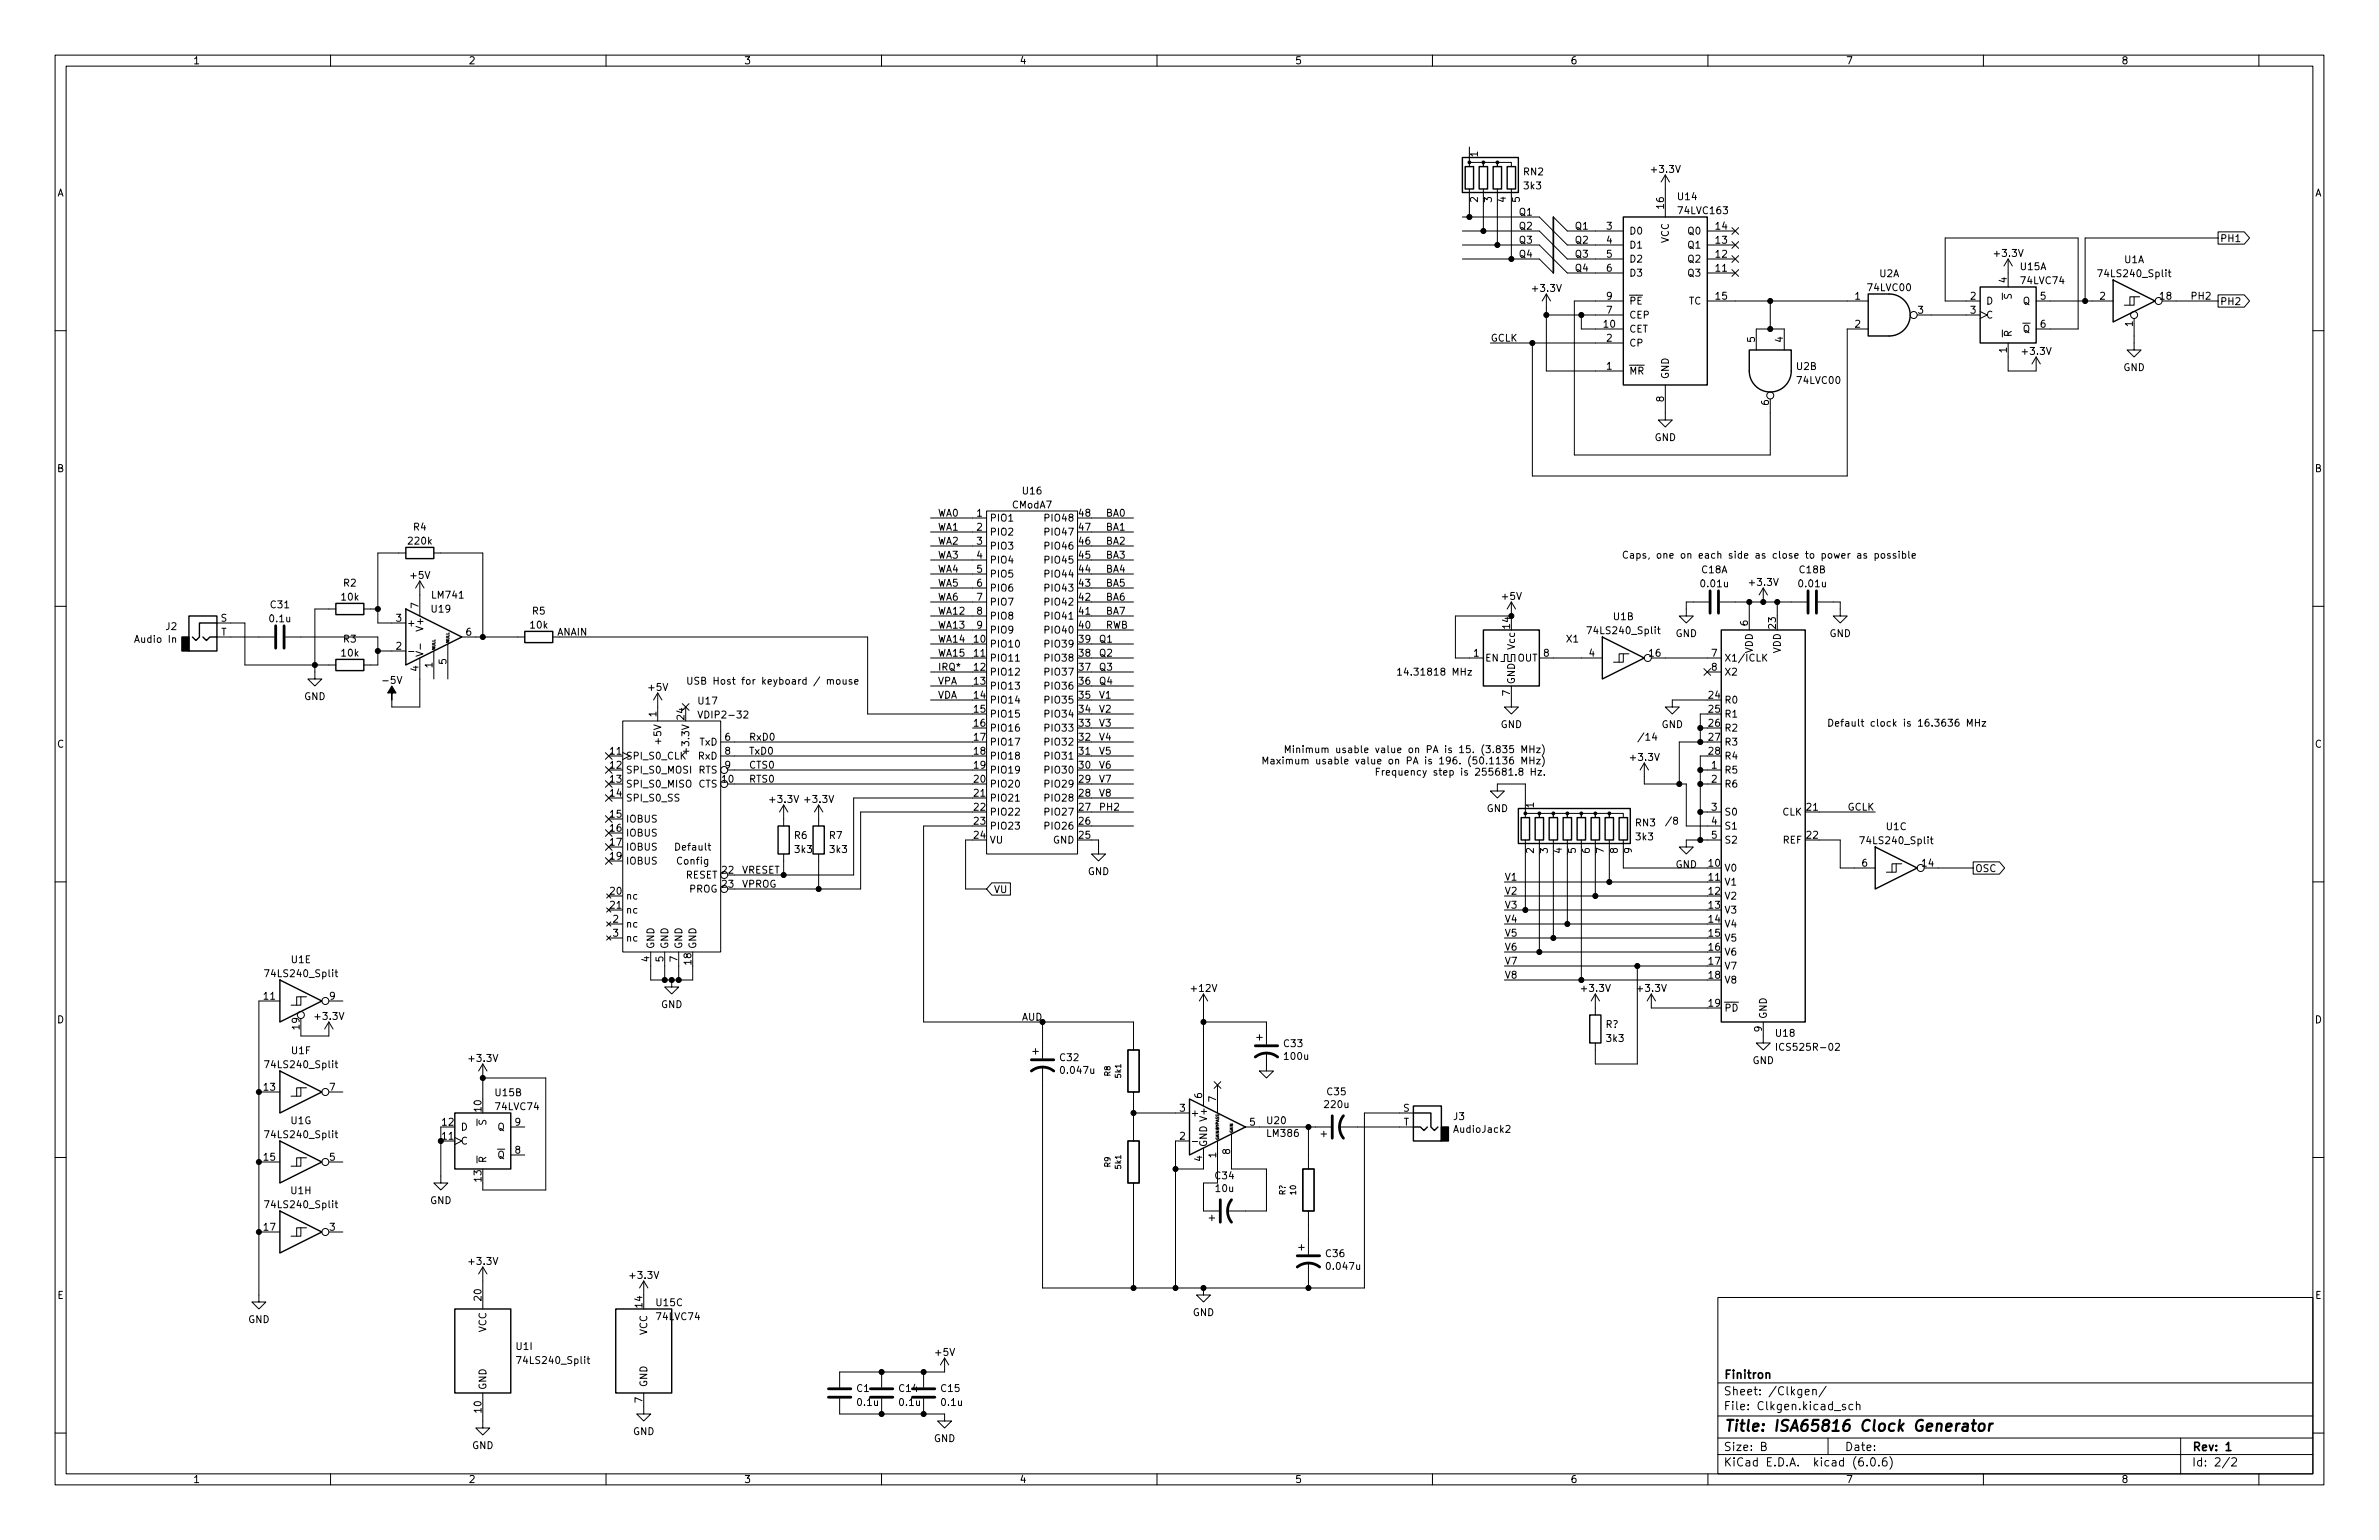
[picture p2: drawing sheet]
<svg xmlns="http://www.w3.org/2000/svg" width="432mm" height="279mm" viewBox="0 0 432 279" stroke-linecap="round" stroke-linejoin="round" font-family="sans-serif">
<defs><g id="words">
<text font-size="2.8" x="312.8" y="259.7">Title: ISA65816 Clock Generator</text>
<g font-size="2.1">
<text x="312.8" y="250.2">Finitron</text>
<text x="312.8" y="255.9">File: Clkgen.kicad_sch</text>
<text x="312.8" y="253.2">Sheet: /Clkgen/</text>
<text x="312.8" y="263.2">Size: B</text>
<text x="334.8" y="263.2">Date:</text>
<text x="397.8" y="263.2">Rev: 1</text>
<text x="312.8" y="266">KiCad E.D.A. kicad (6.0.6)</text>
<text x="397.8" y="266">Id: 2/2</text>
</g>
<g font-size="1.8">
<text x="35" y="11.7">1</text>
<text x="85" y="11.7">2</text>
<text x="135" y="11.7">3</text>
<text x="185" y="11.7">4</text>
<text x="235" y="11.7">5</text>
<text x="285" y="11.7">6</text>
<text x="335" y="11.7">7</text>
<text x="385" y="11.7">8</text>
<text x="268.2" y="28.4" transform="rotate(-90 268.2 28.4)">1</text>
<text x="10.3" y="35.6">A</text>
<text x="276.6" y="31.8">RN2</text>
<text x="276.7" y="34.3">3k3</text>
<text x="299.9" y="31.3">+3.3V</text>
<text x="420.1" y="35.6">A</text>
<text x="268.2" y="36.7" transform="rotate(-90 268.2 36.7)">2</text>
<text x="270.8" y="36.7" transform="rotate(-90 270.8 36.7)">3</text>
<text x="273.3" y="36.7" transform="rotate(-90 273.3 36.7)">4</text>
<text x="275.6" y="39.1">Q1</text>
<text x="275.6" y="41.6">Q2</text>
<text x="275.8" y="36.7" transform="rotate(-90 275.8 36.7)">5</text>
<text x="285.8" y="41.6">Q1</text>
<text x="291.6" y="41.7">3</text>
<text x="302" y="37.8" transform="rotate(-90 302 37.8)">16</text>
<text x="304.6" y="36.3">U14</text>
<text x="304.8" y="38.8">74LVC163</text>
<text x="311.4" y="41.7">14</text>
<text x="275.6" y="44.2">Q3</text>
<text x="275.6" y="46.7">Q4</text>
<text x="285.8" y="46.7">Q3</text>
<text x="285.8" y="44.2">Q2</text>
<text x="291.6" y="44.2">4</text>
<text x="291.6" y="46.7">5</text>
<text x="295.7" y="42.5">D0</text>
<text x="295.7" y="45.1">D1</text>
<text x="295.7" y="47.6">D2</text>
<text x="302.9" y="44.1" transform="rotate(-90 302.9 44.1)">VCC</text>
<text x="306.5" y="47.6">Q2</text>
<text x="306.5" y="45.1">Q1</text>
<text x="306.5" y="42.5">Q0</text>
<text x="311.4" y="46.7">12</text>
<text x="311.4" y="44.2">13</text>
<text x="362.2" y="46.6">+3.3V</text>
<text x="385.6" y="47.7">U1A</text>
<text x="402.9" y="43.9">PH1</text>
<text x="278.3" y="52.9">+3.3V</text>
<text x="285.8" y="49.3">Q4</text>
<text x="291.6" y="49.3">6</text>
<text x="295.7" y="50.2">D3</text>
<text x="306.5" y="50.2">Q3</text>
<text x="311.4" y="49.3">11</text>
<text x="339.2" y="52.8">74LVC00</text>
<text x="341.1" y="50.3">U2A</text>
<text x="364.2" y="51.3" transform="rotate(-90 364.2 51.3)">4</text>
<text x="366.7" y="49">U15A</text>
<text x="367" y="51.5">74LVC74</text>
<text x="381.4" y="50.3">74LS240_Split</text>
<text x="291.1" y="59.4">10</text>
<text x="291.6" y="56.9">7</text>
<text x="291.6" y="54.4">9</text>
<text x="295.7" y="57.8">CEP</text>
<text x="295.7" y="55.2">~{PE}</text>
<text x="306.5" y="55.2">TC</text>
<text x="311.4" y="54.4">15</text>
<text x="336.7" y="54.4">1</text>
<text x="336.7" y="59.4">2</text>
<text x="348.1" y="56.9">3</text>
<text x="357.6" y="54.4">2</text>
<text x="357.6" y="56.9">3</text>
<text x="360.4" y="55.2">D</text>
<text x="360.4" y="57.8">C</text>
<text x="367.2" y="55.2">Q</text>
<text x="370.3" y="54.4">5</text>
<text x="370.3" y="59.4">6</text>
<text x="381.1" y="54.4">2</text>
<text x="387.1" y="59.2" transform="rotate(-90 387.1 59.2)">1</text>
<text x="392.1" y="54.4">18</text>
<text x="397.5" y="54.3">PH2</text>
<text x="402.9" y="55.3">PH2</text>
<text x="270.5" y="62">GCLK</text>
<text x="291.6" y="62">2</text>
<text x="295.7" y="60.3">CET</text>
<text x="295.7" y="62.9">CP</text>
<text x="318.5" y="62.1" transform="rotate(-90 318.5 62.1)">5</text>
<text x="323.6" y="62.1" transform="rotate(-90 323.6 62.1)">4</text>
<text x="364.2" y="64" transform="rotate(-90 364.2 64)">1</text>
<text x="365.1" y="61.2" transform="rotate(-90 365.1 61.2)">~{R}</text>
<text x="365.8" y="60.3">~{Q}</text>
<text x="367.2" y="64.4">+3.3V</text>
<text x="291.6" y="67.1">1</text>
<text x="295.7" y="67.9">~{MR}</text>
<text x="302.9" y="68.8" transform="rotate(-90 302.9 68.8)">GND</text>
<text x="326.1" y="67.1">U2B</text>
<text x="326.3" y="69.6">74LVC00</text>
<text x="385.4" y="67.3">GND</text>
<text x="302" y="72.9" transform="rotate(-90 302 72.9)">8</text>
<text x="321.1" y="73.5" transform="rotate(-90 321.1 73.5)">6</text>
<text x="300.3" y="80">GND</text>
<text x="10.3" y="85.7">B</text>
<text x="185.7" y="89.7">U16</text>
<text x="420.1" y="85.7">B</text>
<text x="170.2" y="93.7">WA0</text>
<text x="177.3" y="93.7">1</text>
<text x="179.6" y="94.6">PIO1</text>
<text x="183.7" y="92.2">CModA7</text>
<text x="190.1" y="94.6">PIO48</text>
<text x="195.9" y="93.7">48</text>
<text x="200.7" y="93.7">BA0</text>
<text x="74.2" y="98.8">220k</text>
<text x="75.1" y="96.2">R4</text>
<text x="170.2" y="98.8">WA2</text>
<text x="170.2" y="96.3">WA1</text>
<text x="170.2" y="101.3">WA3</text>
<text x="177.3" y="96.3">2</text>
<text x="177.3" y="98.8">3</text>
<text x="177.3" y="101.3">4</text>
<text x="179.6" y="97.2">PIO2</text>
<text x="179.6" y="99.7">PIO3</text>
<text x="190.1" y="99.7">PIO46</text>
<text x="190.1" y="97.2">PIO47</text>
<text x="195.9" y="101.3">45</text>
<text x="195.9" y="98.8">46</text>
<text x="195.9" y="96.3">47</text>
<text x="200.7" y="98.8">BA2</text>
<text x="200.7" y="96.3">BA1</text>
<text x="200.7" y="101.3">BA3</text>
<text x="302.9" y="101.3">Caps, one on each side as close to power as possible</text>
<text x="62.4" y="106.4">R2</text>
<text x="74.6" y="105">+5V</text>
<text x="170.2" y="106.4">WA5</text>
<text x="170.2" y="103.9">WA4</text>
<text x="177.3" y="103.9">5</text>
<text x="177.3" y="106.4">6</text>
<text x="179.6" y="102.2">PIO4</text>
<text x="179.6" y="104.8">PIO5</text>
<text x="179.6" y="107.3">PIO6</text>
<text x="190.1" y="107.3">PIO43</text>
<text x="190.1" y="104.8">PIO44</text>
<text x="190.1" y="102.2">PIO45</text>
<text x="195.9" y="106.4">43</text>
<text x="195.9" y="103.9">44</text>
<text x="200.7" y="106.4">BA5</text>
<text x="200.7" y="103.9">BA4</text>
<text x="308.9" y="104">C18A</text>
<text x="308.9" y="106.5">0.01u</text>
<text x="317.7" y="106.3">+3.3V</text>
<text x="326.7" y="104">C18B</text>
<text x="326.7" y="106.5">0.01u</text>
<text x="40.1" y="112.8">S</text>
<text x="49" y="112.9">0.1u</text>
<text x="49.2" y="110.3">C31</text>
<text x="62" y="108.9">10k</text>
<text x="71.9" y="112.8">3</text>
<text x="73.8" y="113.7">+</text>
<text x="75.9" y="110.3" transform="rotate(-90 75.9 110.3)">7</text>
<text x="78.4" y="111.1">U19</text>
<text x="78.5" y="108.6">LM741</text>
<text x="96.7" y="111.5">R5</text>
<text x="170.2" y="111.5">WA12</text>
<text x="170.2" y="109">WA6</text>
<text x="177.3" y="109">7</text>
<text x="177.3" y="111.5">8</text>
<text x="179.6" y="109.9">PIO7</text>
<text x="179.6" y="112.4">PIO8</text>
<text x="190.1" y="112.4">PIO41</text>
<text x="190.1" y="109.9">PIO42</text>
<text x="195.9" y="111.5">41</text>
<text x="195.9" y="109">42</text>
<text x="200.7" y="111.5">BA7</text>
<text x="200.7" y="109">BA6</text>
<text x="272.7" y="108.8">+5V</text>
<text x="292.9" y="112.5">U1B</text>
<text x="317.2" y="113.5" transform="rotate(-90 317.2 113.5)">6</text>
<text x="24.7" y="116.6">Audio In</text>
<text x="30.1" y="114.3">J2</text>
<text x="40.1" y="115.3">T</text>
<text x="62" y="119.1">10k</text>
<text x="62.4" y="116.6">R3</text>
<text x="71.9" y="117.9">2</text>
<text x="76.8" y="114.1" transform="rotate(-90 76.8 114.1)">V+</text>
<text x="84.6" y="115.3">6</text>
<text x="96.3" y="114">10k</text>
<text x="101.1" y="115.3">ANAIN</text>
<text x="170.2" y="119.1">WA15</text>
<text x="170.2" y="116.6">WA14</text>
<text x="170.2" y="114">WA13</text>
<text x="176.8" y="116.6">10</text>
<text x="176.8" y="119.1">11</text>
<text x="177.3" y="114">9</text>
<text x="179.6" y="117.5">PIO10</text>
<text x="179.6" y="114.9">PIO9</text>
<text x="190.1" y="117.5">PIO39</text>
<text x="190.1" y="114.9">PIO40</text>
<text x="195.9" y="119.1">38</text>
<text x="195.9" y="116.6">39</text>
<text x="195.9" y="114">40</text>
<text x="199.4" y="116.6">Q1</text>
<text x="199.4" y="119.1">Q2</text>
<text x="200.7" y="114">RWB</text>
<text x="267.5" y="119.1">1</text>
<text x="274.1" y="114" transform="rotate(-90 274.1 114)">14</text>
<text x="275" y="117.7" transform="rotate(-90 275 117.7)">Vcc</text>
<text x="280.2" y="119.1">8</text>
<text x="284.3" y="116.6">X1</text>
<text x="288.4" y="119.1">4</text>
<text x="288.6" y="115">74LS240_Split</text>
<text x="299.4" y="119.1">16</text>
<text x="304.1" y="115.6">GND</text>
<text x="310.7" y="119.1">7</text>
<text x="318.1" y="118.5" transform="rotate(-90 318.1 118.5)">VDD</text>
<text x="322.3" y="114" transform="rotate(-90 322.3 114)">23</text>
<text x="323.2" y="118.5" transform="rotate(-90 323.2 118.5)">VDD</text>
<text x="332" y="115.6">GND</text>
<text x="69.7" y="124.1">-5V</text>
<text x="75.9" y="121.8" transform="rotate(-90 75.9 121.8)">4</text>
<text x="78.5" y="121.1" transform="rotate(-90 78.5 121.1)">1</text>
<text x="81" y="120.5" transform="rotate(-90 81 120.5)">5</text>
<text x="117.8" y="125.3">+5V</text>
<text x="124.5" y="124.2">USB Host for keyboard / mouse</text>
<text x="170.2" y="124.2">VPA</text>
<text x="170.2" y="121.7">IRQ*</text>
<text x="176.8" y="121.7">12</text>
<text x="176.8" y="124.2">13</text>
<text x="179.6" y="120">PIO11</text>
<text x="179.6" y="122.6">PIO12</text>
<text x="179.6" y="125.1">PIO13</text>
<text x="190.1" y="125.1">PIO36</text>
<text x="190.1" y="122.6">PIO37</text>
<text x="190.1" y="120">PIO38</text>
<text x="195.9" y="124.2">36</text>
<text x="195.9" y="121.7">37</text>
<text x="199.4" y="121.7">Q3</text>
<text x="199.4" y="124.2">Q4</text>
<text x="254.6" y="122.6">14.31818 MHz</text>
<text x="269.5" y="120">EN</text>
<text x="275" y="124.2" transform="rotate(-90 275 124.2)">GND</text>
<text x="275.4" y="120">OUT</text>
<text x="310.7" y="121.7">8</text>
<text x="312.9" y="120">X1/ICLK</text>
<text x="312.9" y="122.6">X2</text>
<text x="55.2" y="127">GND</text>
<text x="119.1" y="130" transform="rotate(-90 119.1 130)">1</text>
<text x="124.2" y="130.5" transform="rotate(-90 124.2 130.5)">24</text>
<text x="126.8" y="127.8">U17</text>
<text x="127.4" y="130.3">VDIP2-32</text>
<text x="170.2" y="126.7">VDA</text>
<text x="176.8" y="126.7">14</text>
<text x="176.8" y="129.3">15</text>
<text x="176.8" y="131.8">16</text>
<text x="179.6" y="127.6">PIO14</text>
<text x="179.6" y="130.2">PIO15</text>
<text x="190.1" y="130.2">PIO34</text>
<text x="190.1" y="127.6">PIO35</text>
<text x="195.9" y="131.8">33</text>
<text x="195.9" y="129.3">34</text>
<text x="195.9" y="126.7">35</text>
<text x="199.4" y="126.7">V1</text>
<text x="199.4" y="129.3">V2</text>
<text x="199.4" y="131.8">V3</text>
<text x="274.1" y="126.2" transform="rotate(-90 274.1 126.2)">7</text>
<text x="310.2" y="126.7">24</text>
<text x="310.2" y="129.3">25</text>
<text x="310.2" y="131.8">26</text>
<text x="312.9" y="127.6">R0</text>
<text x="312.9" y="130.2">R1</text>
<text x="336.7" y="131.8">Default clock is 16.3636 MHz</text>
<text x="10.3" y="135.6">C</text>
<text x="110.8" y="136.9">11</text>
<text x="113.5" y="137.8">SPI_S0_CLK</text>
<text x="120" y="134.5" transform="rotate(-90 120 134.5)">+5V</text>
<text x="125.1" y="136" transform="rotate(-90 125.1 136)">+3.3V</text>
<text x="126.8" y="137.8">RxD</text>
<text x="127" y="135.3">TxD</text>
<text x="131.6" y="134.4">6</text>
<text x="131.6" y="136.9">8</text>
<text x="135.9" y="136.9">TxD0</text>
<text x="135.9" y="134.4">RxD0</text>
<text x="176.8" y="134.4">17</text>
<text x="176.8" y="136.9">18</text>
<text x="179.6" y="132.7">PIO16</text>
<text x="179.6" y="135.3">PIO17</text>
<text x="179.6" y="137.8">PIO18</text>
<text x="190.1" y="137.8">PIO31</text>
<text x="190.1" y="135.3">PIO32</text>
<text x="190.1" y="132.7">PIO33</text>
<text x="195.9" y="136.9">31</text>
<text x="195.9" y="134.4">32</text>
<text x="199.4" y="136.9">V5</text>
<text x="199.4" y="134.4">V4</text>
<text x="241.1" y="136.6">Minimum usable value on PA is 15. (3.835 MHz)</text>
<text x="272.4" y="132.1">GND</text>
<text x="298.5" y="134.4">/14</text>
<text x="301.6" y="132.1">GND</text>
<text x="310.2" y="134.4">27</text>
<text x="310.2" y="136.9">28</text>
<text x="312.9" y="132.7">R2</text>
<text x="312.9" y="135.3">R3</text>
<text x="312.9" y="137.8">R4</text>
<text x="420.1" y="135.6">C</text>
<text x="110.8" y="139.4">12</text>
<text x="110.8" y="142">13</text>
<text x="113.5" y="140.3">SPI_S0_MOSI</text>
<text x="113.5" y="142.9">SPI_S0_MISO</text>
<text x="126.8" y="142.9">CTS</text>
<text x="126.8" y="140.3">RTS</text>
<text x="131.1" y="142">10</text>
<text x="131.6" y="139.4">9</text>
<text x="135.9" y="142">RTS0</text>
<text x="135.9" y="139.4">CTS0</text>
<text x="176.8" y="139.4">19</text>
<text x="176.8" y="142">20</text>
<text x="179.6" y="140.3">PIO19</text>
<text x="179.6" y="142.9">PIO20</text>
<text x="190.1" y="142.9">PIO29</text>
<text x="190.1" y="140.3">PIO30</text>
<text x="195.9" y="142">29</text>
<text x="195.9" y="139.4">30</text>
<text x="199.4" y="139.4">V6</text>
<text x="199.4" y="142">V7</text>
<text x="237.7" y="138.7">Maximum usable value on PA is 196. (50.1136 MHz)</text>
<text x="254.6" y="140.7">Frequency step is 255681.8 Hz.</text>
<text x="296.1" y="138">+3.3V</text>
<text x="310.7" y="139.4">1</text>
<text x="310.7" y="142">2</text>
<text x="312.9" y="140.3">R5</text>
<text x="312.9" y="142.9">R6</text>
<text x="110.8" y="144.5">14</text>
<text x="110.8" y="148.3">15</text>
<text x="113.5" y="145.4">SPI_S0_SS</text>
<text x="113.5" y="149.2">IOBUS</text>
<text x="139.9" y="145.6">+3.3V</text>
<text x="146.3" y="145.6">+3.3V</text>
<text x="176.8" y="144.5">21</text>
<text x="176.8" y="147.1">22</text>
<text x="176.8" y="149.6">23</text>
<text x="179.6" y="145.4">PIO21</text>
<text x="179.6" y="148">PIO22</text>
<text x="190.1" y="148">PIO27</text>
<text x="190.1" y="145.4">PIO28</text>
<text x="195.9" y="149.6">26</text>
<text x="195.9" y="147.1">27</text>
<text x="195.9" y="144.5">28</text>
<text x="199.4" y="147.1">PH2</text>
<text x="199.4" y="144.5">V8</text>
<text x="269.8" y="147.3">GND</text>
<text x="278.4" y="146.5" transform="rotate(-90 278.4 146.5)">1</text>
<text x="296.9" y="149.9">RN3</text>
<text x="310.7" y="147.1">3</text>
<text x="310.7" y="149.6">4</text>
<text x="312.9" y="148">S0</text>
<text x="323.5" y="148">CLK</text>
<text x="327.9" y="147.1">21</text>
<text x="335.3" y="147.1">GCLK</text>
<text x="110.8" y="150.9">16</text>
<text x="110.8" y="153.4">17</text>
<text x="110.8" y="156">19</text>
<text x="113.5" y="151.8">IOBUS</text>
<text x="113.5" y="154.3">IOBUS</text>
<text x="122.7" y="154.3">Default</text>
<text x="144.2" y="152.2">R6</text>
<text x="144.3" y="154.7">3k3</text>
<text x="150.6" y="152.2">R7</text>
<text x="150.7" y="154.7">3k3</text>
<text x="176.8" y="152.1">24</text>
<text x="179.6" y="150.5">PIO23</text>
<text x="179.6" y="153">VU</text>
<text x="190.1" y="150.5">PIO26</text>
<text x="191.1" y="153">GND</text>
<text x="195.9" y="152.1">25</text>
<text x="278.4" y="154.8" transform="rotate(-90 278.4 154.8)">2</text>
<text x="280.9" y="154.8" transform="rotate(-90 280.9 154.8)">3</text>
<text x="283.5" y="154.8" transform="rotate(-90 283.5 154.8)">4</text>
<text x="286" y="154.8" transform="rotate(-90 286 154.8)">5</text>
<text x="288.5" y="154.8" transform="rotate(-90 288.5 154.8)">6</text>
<text x="291.1" y="154.8" transform="rotate(-90 291.1 154.8)">7</text>
<text x="293.6" y="154.8" transform="rotate(-90 293.6 154.8)">8</text>
<text x="296.2" y="154.8" transform="rotate(-90 296.2 154.8)">9</text>
<text x="297" y="152.5">3k3</text>
<text x="310.7" y="152.1">5</text>
<text x="312.9" y="150.5">S1</text>
<text x="312.9" y="153">S2</text>
<text x="323.6" y="153">REF</text>
<text x="327.9" y="152.1">22</text>
<text x="338.2" y="153.1">74LS240_Split</text>
<text x="342.4" y="150.6">U1C</text>
<text x="113.5" y="156.8">IOBUS</text>
<text x="122.9" y="156.8">Config</text>
<text x="124.4" y="159.4">RESET</text>
<text x="125.1" y="161.9">PROG</text>
<text x="131.1" y="158.5">22</text>
<text x="131.1" y="161">23</text>
<text x="134.6" y="158.5">VRESET</text>
<text x="134.6" y="161">VPROG</text>
<text x="197.4" y="158.7">GND</text>
<text x="273" y="159.8">V1</text>
<text x="304.1" y="157.5">GND</text>
<text x="310.2" y="157.2">10</text>
<text x="310.2" y="159.8">11</text>
<text x="312.9" y="158.1">V0</text>
<text x="312.9" y="160.7">V1</text>
<text x="338" y="157.2">6</text>
<text x="348.9" y="157.2">14</text>
<text x="358.5" y="158.2">OSC</text>
<text x="110.8" y="162.3">20</text>
<text x="110.8" y="164.8">21</text>
<text x="111.3" y="167.4">2</text>
<text x="113.5" y="163.2">nc</text>
<text x="113.5" y="165.7">nc</text>
<text x="180.3" y="162">VU</text>
<text x="273" y="164.8">V3</text>
<text x="273" y="162.3">V2</text>
<text x="273" y="167.4">V4</text>
<text x="310.2" y="162.3">12</text>
<text x="310.2" y="164.8">13</text>
<text x="310.2" y="167.4">14</text>
<text x="312.9" y="163.2">V2</text>
<text x="312.9" y="165.7">V3</text>
<text x="111.3" y="169.9">3</text>
<text x="113.5" y="168.3">nc</text>
<text x="113.5" y="170.8">nc</text>
<text x="118.7" y="172.2" transform="rotate(-90 118.7 172.2)">GND</text>
<text x="121.3" y="172.2" transform="rotate(-90 121.3 172.2)">GND</text>
<text x="123.8" y="172.2" transform="rotate(-90 123.8 172.2)">GND</text>
<text x="126.4" y="172.2" transform="rotate(-90 126.4 172.2)">GND</text>
<text x="273" y="172.5">V6</text>
<text x="273" y="169.9">V5</text>
<text x="310.2" y="169.9">15</text>
<text x="310.2" y="172.5">16</text>
<text x="312.9" y="168.3">V4</text>
<text x="312.9" y="170.8">V5</text>
<text x="312.9" y="173.4">V6</text>
<text x="48.6" y="177.3">74LS240_Split</text>
<text x="52.9" y="174.7">U1E</text>
<text x="117.9" y="174.5" transform="rotate(-90 117.9 174.5)">4</text>
<text x="120.4" y="174.5" transform="rotate(-90 120.4 174.5)">5</text>
<text x="122.9" y="174.5" transform="rotate(-90 122.9 174.5)">7</text>
<text x="125.5" y="175" transform="rotate(-90 125.5 175)">18</text>
<text x="216.4" y="179.9">+12V</text>
<text x="273" y="175">V7</text>
<text x="273" y="177.5">V8</text>
<text x="287.2" y="179.9">+3.3V</text>
<text x="297.4" y="179.9">+3.3V</text>
<text x="310.2" y="175">17</text>
<text x="310.2" y="177.5">18</text>
<text x="312.9" y="175.9">V7</text>
<text x="312.9" y="178.4">V8</text>
<text x="10.3" y="185.7">D</text>
<text x="47.9" y="181.4">11</text>
<text x="57.4" y="185">+3.3V</text>
<text x="59.8" y="181.4">9</text>
<text x="120" y="182.9">GND</text>
<text x="185.4" y="185.2">AUD</text>
<text x="310.2" y="182.6">19</text>
<text x="312.9" y="183.5">~{PD}</text>
<text x="320.7" y="184.9" transform="rotate(-90 320.7 184.9)">GND</text>
<text x="420.1" y="185.7">D</text>
<text x="52.9" y="191.2">U1F</text>
<text x="54.4" y="186.7" transform="rotate(-90 54.4 186.7)">19</text>
<text x="233.1" y="190">C33</text>
<text x="291.4" y="186.5">R?</text>
<text x="291.7" y="189">3k3</text>
<text x="319.8" y="187.2" transform="rotate(-90 319.8 187.2)">9</text>
<text x="322.4" y="188.1">U18</text>
<text x="323.3" y="190.6">ICS525R-02</text>
<text x="47.9" y="197.9">13</text>
<text x="48.6" y="193.8">74LS240_Split</text>
<text x="59.8" y="197.9">7</text>
<text x="85.3" y="192.6">+3.3V</text>
<text x="192.5" y="192.5">C32</text>
<text x="192.8" y="194.8">0.047u</text>
<text x="233.2" y="192.3">100u</text>
<text x="318.1" y="193">GND</text>
<text x="52.8" y="203.9">U1G</text>
<text x="87.4" y="201.6" transform="rotate(-90 87.4 201.6)">10</text>
<text x="90" y="198.9">U15B</text>
<text x="90.1" y="201.4">74LVC74</text>
<text x="214.1" y="201.7">3</text>
<text x="216" y="202.6">+</text>
<text x="218.2" y="199.2" transform="rotate(-90 218.2 199.2)">6</text>
<text x="220.7" y="199.9" transform="rotate(-90 220.7 199.9)">7</text>
<text x="230" y="203.9">U20</text>
<text x="240.6" y="201">220u</text>
<text x="240.9" y="198.7">C35</text>
<text x="254.7" y="201.7">S</text>
<text x="263.8" y="203.2">J3</text>
<text x="48.6" y="206.5">74LS240_Split</text>
<text x="80.3" y="206.8">11</text>
<text x="80.3" y="204.2">12</text>
<text x="83.6" y="207.6">C</text>
<text x="83.6" y="205.1">D</text>
<text x="90.3" y="205.1">Q</text>
<text x="93.5" y="209.3">8</text>
<text x="93.5" y="204.2">9</text>
<text x="214.1" y="206.8">2</text>
<text x="219.1" y="208.2" transform="rotate(-90 219.1 208.2)">GND V+</text>
<text x="223.3" y="209.4" transform="rotate(-90 223.3 209.4)">8</text>
<text x="226.8" y="204.2">5</text>
<text x="230.1" y="206.2">LM386</text>
<text x="254.7" y="204.2">T</text>
<text x="264.1" y="205.5">AudioJack2</text>
<text x="47.9" y="210.6">15</text>
<text x="59.8" y="210.6">5</text>
<text x="87.4" y="214.3" transform="rotate(-90 87.4 214.3)">13</text>
<text x="88.3" y="211.1" transform="rotate(-90 88.3 211.1)">~{R}</text>
<text x="88.9" y="210.2">~{Q}</text>
<text x="218.2" y="210.7" transform="rotate(-90 218.2 210.7)">4</text>
<text x="220.6" y="213.9">C34</text>
<text x="220.7" y="210" transform="rotate(-90 220.7 210)">1</text>
<text x="48.6" y="219.2">74LS240_Split</text>
<text x="52.8" y="216.6">U1H</text>
<text x="78" y="218.4">GND</text>
<text x="220.7" y="216.3">10u</text>
<text x="47.9" y="223.3">17</text>
<text x="59.8" y="223.3">3</text>
<text x="85.3" y="229.5">+3.3V</text>
<text x="114.5" y="232">+3.3V</text>
<text x="240.7" y="228.1">C36</text>
<text x="241" y="230.4">0.047u</text>
<text x="10.4" y="235.7">E</text>
<text x="87.4" y="235.9" transform="rotate(-90 87.4 235.9)">20</text>
<text x="116.6" y="237.2" transform="rotate(-90 116.6 237.2)">14</text>
<text x="119.2" y="237">U15C</text>
<text x="119.3" y="239.5">74LVC74</text>
<text x="216.5" y="238.8">GND</text>
<text x="420.2" y="235.7">E</text>
<text x="45" y="240">GND</text>
<text x="88.3" y="241.7" transform="rotate(-90 88.3 241.7)">VCC</text>
<text x="93.7" y="244.9">U1I</text>
<text x="117.5" y="242.2" transform="rotate(-90 117.5 242.2)">VCC</text>
<text x="169.9" y="246">+5V</text>
<text x="94.4" y="247.4">74LS240_Split</text>
<text x="117.5" y="251.7" transform="rotate(-90 117.5 251.7)">GND</text>
<text x="87.4" y="256.3" transform="rotate(-90 87.4 256.3)">10</text>
<text x="88.3" y="252.2" transform="rotate(-90 88.3 252.2)">GND</text>
<text x="116.6" y="254.5" transform="rotate(-90 116.6 254.5)">7</text>
<text x="155.5" y="252.5">C1</text>
<text x="155.7" y="255.1">0.1u</text>
<text x="163.2" y="252.5">C14</text>
<text x="163.3" y="255.1">0.1u</text>
<text x="170.9" y="252.5">C15</text>
<text x="171" y="255.1">0.1u</text>
<text x="85.7" y="262.9">GND</text>
<text x="114.9" y="260.3">GND</text>
<text x="169.5" y="261.6">GND</text>
<text x="35" y="269.1">1</text>
<text x="85" y="269.1">2</text>
<text x="135" y="269.1">3</text>
<text x="185" y="269.1">4</text>
<text x="235" y="269.1">5</text>
<text x="285" y="269.1">6</text>
<text x="335" y="269.1">7</text>
<text x="385" y="269.1">8</text>
</g>
<g font-size="1.4">
<text x="201.5" y="195.2" transform="rotate(-90 201.5 195.2)">R8</text>
<text x="203.5" y="195.5" transform="rotate(-90 203.5 195.5)">5k1</text>
<text x="201.5" y="211.7" transform="rotate(-90 201.5 211.7)">R9</text>
<text x="203.5" y="212" transform="rotate(-90 203.5 212)">5k1</text>
<text x="233.3" y="216.8" transform="rotate(-90 233.3 216.8)">R?</text>
<text x="235.2" y="216.7" transform="rotate(-90 235.2 216.7)">10</text>
</g>
<g font-size=".7">
<text x="79" y="118" transform="rotate(-90 79 118)">NULL</text>
<text x="81.5" y="116.7" transform="rotate(-90 81.5 116.7)">NULL</text>
<text x="221.2" y="206.9" transform="rotate(-90 221.2 206.9)">GAIN BYPASS</text>
<text x="223.8" y="205.6" transform="rotate(-90 223.8 205.6)">GAIN</text>
</g>
</g></defs>
<g fill="none" stroke="#000" stroke-width=".18">
<path d="M10 10h411.8v259.4h-411.8zM12 12h407.8v255.4h-407.8zM60 10v2M110 10v2M160 10v2M210 10v2M260 10v2M310 10v2M360 10v2M410 10v2M265.4 39.4h14l5.1 5.1h10.1M266.7 30.2v-.7h2.5v.7v-.7h2.6v.7v-.7h2.5v.7"/>
<path d="M266.7 26.7v2.5M266.7 34.3v1.3M266.7 36.8v2.6M269.2 34.3v1.3M269.2 36.8v5.1M271.8 34.3v1.3M271.8 36.8v7.7M274.3 34.3v1.3M274.3 36.8v10.2M281.9 39.4l2.6 2.5h10.1M302.3 31.8l-.8 1.2M302.3 31.8v7.6"/>
<path d="M302.3 31.8l.7 1.2M10 60h2M265.4 44.5h14l5.1 5h10.1M265.4 47h14l2.5 2.5M265.4 41.9h14l5.1 5.1h10.1M280.7 57.2h13.9M280.7 53.3l-.8 1.3M280.7 53.3v14h13.9M280.7 53.3l.7 1.3M287 57.2v2.5h7.6M294.6 54.6h-8.9v28h35.6v-10.2M309.9 54.6h29.2"/>
<path d="M309.9 49.5h5.1M309.9 47h5.1M309.9 44.5h5.1M309.9 41.9h5.1M314.4 46.4l1.2 1.2M314.4 48.9l1.2 1.2M314.4 43.8l1.2 1.3M314.4 41.3l1.2 1.2M315.6 46.4l-1.2 1.2M315.6 48.9l-1.2 1.2M315.6 43.8l-1.2 1.3M315.6 41.3l-1.2 1.2"/>
<path d="M321.3 54.6v5.1M339.1 59.7h-3.8v26.7h-57.2v-24.2M348 57.2h11.4M359.4 56.5l1.3 .7-1.3 .6M359.4 54.6h-6.3v-11.4h24.1v16.5h-7.6M363.4 53.2v1.2M363.9 53.4l-.1 .5 .2 .2 .3-.1 .3-.5h.3l.2 .1-.1 .5M364.5 47v5.1M364.5 47l-.8 1.3M364.5 47l.8 1.3M369.6 54.6h13.9M380.7 48.9h.9l-.6 1.3"/>
<path d="M387.3 53.8v1.6h-1.7M387.3 57.8v5.7h1.3l-1.3 1.3-1.2-1.3h1.2M388.4 53.8h-1.8v1.6M392.4 54.6h10.2M393.5 49.4h.5M393.7 48.9v1.1l.3 .2M402.6 42.1h4.8l.9 1.1-.9 1.1h-4.8zM402.6 53.5h4.8l.9 1.1-.9 1.1h-4.8zM402.6 43.2h-24.1v11.4M419.8 60h2M270.5 62.2h24.1M302.3 69.9v6.3h1.2l-1.2 1.3-1.3-1.3h1.3"/>
<path d="M318.8 63.5v-3.8h5v3.8M364.5 62.2v5.1h5.1v-2.5M369.6 64.8l-.8 1.2M369.6 64.8l.7 1.2M168.9 94h10.2M168.9 96.5h10.2M168.9 99.1h10.2M179.1 92.7h16.5v62.2h-16.5zM198.1 94h7.6M198.1 96.5h7.6M198.1 99.1h7.6M10 110h2"/>
<path d="M31.3 115.8l.2-.1 .3 .1 .1 .8M39.4 113h5v7.7h16.6M39.4 115.6h10.4M51.8 115.6h16.8v5.1h-2.6M61 110.5h-3.9v12.7h1.3l-1.3 1.3-1.2-1.3h1.2M66 110.5h2.6M68.6 118.1h5.1M73.7 100.3h-5.1v12.7h5.1M74.2 118.2h.9M75.5 118.2l1.3 .4-1.3 .5M76.2 105.4l-.8 1.3M76.2 105.4v6.4"/>
<path d="M76.2 119.4v8.9h-5.1v-1.3M76.2 105.4l.8 1.3M76.3 116.8v1M78.7 100.3h8.9v15.3M78.7 118.1v5.1M81.3 116.8v6.4M83.8 115.6h11.4M100.3 115.6h57.2v13.9h19M168.9 109.2h10.2M168.9 119.4h10.2M168.9 101.6h10.2M168.9 111.8h10.2"/>
<path d="M168.9 104.1h10.2M168.9 106.7h10.2M168.9 114.3h10.2M168.9 116.8h7.6M184.3 120h.7M195.6 111.8h10.1M198.1 109.2h7.6M198.1 119.4h7.6M198.1 101.6h7.6M198.1 104.1h7.6M198.1 106.7h7.6M198.1 114.3h7.6"/>
<path d="M198.1 116.8h7.6M274.3 109.2v2.6h-10.1v7.6h5M274.3 109.2l-.7 1.3M274.3 109.2l.8 1.3M279.4 119.4h11.4M288 113.7h.9l-.6 1.3M294.6 118.6v1.5h-1.7M295.4 100.1a.6 .6 0 0 0-.8 .5 .6 .6 0 0 0 .6 .7l.2-.1M295.7 118.6h-1.8v1.5M296 100.5h.4l.1 .8M296.5 100.7l-.4 .1-.2 .2 .2 .3 .4-.1M297.1 100.5l.4-.1 .2 .3-.1 .5h-.5"/>
<path d="M297.1 100.4v1.3M298.7 100.5l-.3-.1-.2 .2 .1 .2 .4 .1v.3h-.5M299.3 101.2l-.1 .3M299.7 119.4h12.7M300.8 114.1h.5M300.9 100.6l.1-.2 .4 .2 .1 .4-.2 .2-.3 .1-.1-.1zM301 113.7v1.1l.3 .2M302 100.6l.2-.2 .3 .1v.8M302 100.4v.9M310.1 109.2h-4v2.6h1.2l-1.2 1.2-1.3-1.2h1.3M312.2 109.2h15.7M317.5 109.2v5.1"/>
<path d="M320 106.7l-.7 1.3M320 106.7v2.5M320 106.7l.8 1.3M320.1 119.2l.6 .8M320.7 118.7l-.7 .7M322.6 109.2v2.6M329.9 109.2h4.1v2.6h1.3l-1.3 1.2-1.3-1.2h1.3M345.3 100.5l.4-.1 .2 .3-.1 .5h-.5M346.5 100v1.1l.1 .2M347.1 100.9l.6-.2-.1-.2-.4-.1-.1 .2v.6h.5M419.8 110h2M109.9 136.6l1.2 1.2"/>
<path d="M109.9 139.1l1.2 1.2M110.5 137.2h2.5M111.1 136.6l-1.2 1.2M111.1 139.1l-1.2 1.2M113 130.8h17.8v41.9h-17.8zM119.4 125.7v5.1M119.4 125.7l-.8 1.3M119.4 125.7l.7 1.3M123.9 127.7l1.2 1.2M124.6 135.8v1M125.1 127.7l-1.2 1.2M126.7 129l.4 1.3 .4-1.3"/>
<path d="M130.8 137.2h45.7M130.8 134.6h45.7M132.1 139.7h44.4M135 129.1l.5-.1 .3 .4-.8 .9h.8M150.2 123.4l.2-.1 .3 .1v.7M150.2 123.3v.8M150.7 123.5l.2-.2 .3 .1 .1 .7M151.9 123.4l.3-.1 .3 .2v.4l-.3 .2h-.3l-.1-.2zM153 123.3l.1 .8h.3l.2-.1M153.6 123.3v.8M154.6 123.4l-.3-.1-.2 .2 .1 .2 .4 .1v.3h-.5M155.1 123.7l.6-.1v-.2l-.4-.1-.2 .2 .1 .6h.5"/>
<path d="M168.9 121.9h7.6M168.9 124.5h7.6M168.9 127h7.6M195.6 137.2h10.1M198.1 134.6h7.6M198.1 139.7h7.6M198.1 121.9h7.6M198.1 124.5h7.6M198.1 127h7.6M198.1 129.5h7.6M198.1 132.1h7.6M229.2 138.6v-1.3l.5 .9 .4-.9v1.3"/>
<path d="M230.7 137.8h.5v.8M231.2 138.1h-.4l-.2 .2 .2 .3 .4-.1M231.7 137.8l.7 .8M232.4 137.8l-.7 .8M232.9 137.3v.2M232.9 137.8v.8M233.3 136.6v-1.3l.4 .9 .4-.9v1.3M233.5 137.9l.2-.1h.3v.8M233.5 137.8v.8M234 137.9l.2-.1h.3l.1 .8M234.8 135.3v.1M234.8 135.7v.9"/>
<path d="M235.2 137.8v.7l.3 .1 .2-.1M235.4 135.8l.1-.1 .3 .1 .1 .8M235.4 135.7v.9M235.7 137.8v.8M236.3 137.9l.2-.1h.3l.1 .8M236.3 137.8v.8M236.5 135.3v.1M236.5 135.7v.9M236.9 137.9l.2-.1h.3v.8M237.1 135.8l.2-.1 .3 .1 .1 .8M237.1 135.7v.9M237.7 135.9l.1-.2 .3 .1 .1 .8"/>
<path d="M238.8 135.7l.1 .8 .3 .1 .1-.2M239.3 135.7v.9M240 135.8l.1-.1 .3 .1 .1 .8M240 135.7v.9M240.5 135.9l.2-.2 .3 .1v.8M249.8 140h.4M250.4 139.4h-.6v1.2M250.9 139.8v.8M251.3 139.8l-.4 .2M253.3 139.9l-.3-.1-.3 .2 .1 .6h.5M253.3 139.8v1.3M253.7 121.6l.3-.4v1.3"/>
<path d="M253.7 122.5h.7M253.9 139.8l.1 .8h.3l.2-.1M266.4 121.6h.7l-.7 .9h.7M272.4 120h.6v-1.3h.7v1.3h.6v-1.3h.7v1.3M274.3 124.5v3.8h1.3l-1.3 1.2-1.3-1.2h1.3M278.9 135.7h.7l-.7 .9h.7M278.9 137.8h.7l-.7 .8h.7M279.9 135.1a1.46 1.46 0 0 1 0 1.9M279.9 137.2a1.46 1.46 0 0 1 0 1.9M298.4 133l-1.1 1.6M298.4 138.4l-.7 1.3M298.4 138.4v3.8h7.7v7.7h6.3"/>
<path d="M298.4 138.4l.8 1.3M308.6 139.7h3.8M308.6 132.1h1.3M309.3 121.3l1.2 1.2M309.9 127h-6.4v1.3h1.3l-1.3 1.2-1.2-1.2h1.2M309.9 137.2h-1.3v15.2M309.9 134.6h-5.1v7.6M309.9 121.9h2.5M309.9 129.5h-1.3v5.1M310.5 121.3l-1.2 1.2M331.9 130.5a.64 .64 0 0 1 .8 .6 .64 .64 0 0 1-.8 .7zM333.1 131.3l.7-.1-.1-.2-.4-.1-.2 .2 .1 .6h.5"/>
<path d="M334.1 130.9h.5M334.6 130.5l-.3 .2v1.1M335 131h.5l.1 .8M335.6 131.2l-.5 .1-.1 .2 .1 .3 .5-.1M336.2 130.9v.8l.3 .1 .2-.2M359.8 130.9h.6l-.6 .9h.6M10 160h2M109.9 153.1l1.2 1.2M109.9 155.6l1.2 1.2M109.9 148l1.2 1.2M109.9 150.5l1.2 1.2M109.9 141.6l1.2 1.2"/>
<path d="M109.9 144.2l1.2 1.2M111.1 153.1l-1.2 1.2M111.1 155.6l-1.2 1.2M111.1 148l-1.2 1.2M111.1 150.5l-1.2 1.2M111.1 141.6l-1.2 1.2M111.1 144.2l-1.2 1.2M128.5 153.4h.5M128.7 153v1.1l.3 .1M133.3 142.2h43.2M142.2 146.1l-.7 1.2M142.2 146.1v3.8"/>
<path d="M142.2 154.9v3.9M142.2 146.1l.8 1.2M148.6 146.1v3.8M148.6 154.9v6.4M148.6 146.1l-.8 1.2M148.6 146.1l.8 1.2M176.5 149.9h-8.9v35.5h38.1v5.1M176.5 147.3h-20.3v14h-22.9M176.5 152.4h-1.2v8.9h3.8M179.1 144.8h-24.2v14h-21.6M184.3 145.4h.7M198.1 152.4h1.3v2.5h1.3l-1.3 1.3-1.3-1.3h1.3"/>
<path d="M198.1 142.2h7.6M198.1 147.3h7.6M198.1 149.9h7.6M198.1 144.8h7.6M251.6 140.2l.6-.1v-.2l-.4-.1-.2 .2 .1 .6h.5M271.8 143.5h-1.3l1.3 1.3 1.2-1.3h-1.2v-1.3h5.1v5.1M276.9 148.3v-.7h2.5v.7v-.7h2.5v.7v-.7h2.6v.7v-.7h2.5v.7v-.7h2.6v.7v-.7h2.5v.7v-.7h2.5v.7M276.9 152.4v1.3M276.9 154.9v10.2M279.4 152.4v1.3M279.4 154.9v17.8M280.3 140.5v.1"/>
<path d="M281.9 152.4v1.3M281.9 154.9v15.3M284.5 152.4v1.3M284.5 154.9v12.7M287 152.4v1.3M287 154.9v22.9M289.6 152.4v1.3M289.6 154.9v7.7M292.1 152.4v1.3M292.1 154.9v5.1M294.6 152.4v1.3M294.6 154.9v2.6h15.3"/>
<path d="M303.4 148.2l-1.1 1.6M304 148.8l-.2-.2v-.2l.2-.1h.4v.4l-.5 .2-.1 .2v.2l.2 .2h.4l.1-.2v-.2l-.3-.3M308.6 142.2h3.8M308.6 147.3h3.8M312.4 152.4h-6.3v1.3h1.2l-1.2 1.2-1.3-1.2h1.3M327.7 147.3h12.7M330.2 152.4h3.8v5.1h6.4M337.5 151.8h.9l-.5 1.3M344.2 156.7v1.5h-1.8M345.2 156.7h-1.8v1.5M349.2 157.5h8.9M350.4 152.2h.5"/>
<path d="M350.6 151.8v1.1l.3 .2M358.1 156.4h4.8l1 1.1-1 1.1h-4.8zM419.8 160h2M48 175.9h.8l-.5 1.3M60.8 176.4h.5M61 175.9v1.1l.3 .2M110.1 167.3l.8 .7M110.1 162.2l.8 .7M110.1 164.7l.8 .8M110.1 169.8l.8 .8M110.5 167.6h2.5M110.5 165.1h2.5"/>
<path d="M110.5 170.2h2.5M110.9 167.3l-.8 .7M110.9 162.2l-.8 .7M110.9 164.7l-.8 .8M110.9 169.8l-.8 .8M118.1 172.7v5.1h7.6v-2.5M120.6 172.7v5.1M121.9 177.8v1.3h1.3l-1.3 1.2-1.3-1.2h1.3M123.2 172.7v5.1M180 160.2h3.4v2.2h-3.4l-.9-1.1zM273 167.6h36.9M273 165.1h36.9"/>
<path d="M273 170.2h36.9M273 160h39.4M273 177.8h36.9M273 162.6h36.9M273 175.3h36.9M273 172.7h36.9M297.2 175.3v17.7h-7.6v-3.8M47 198.1h3.8M48 192.5h.8l-.5 1.2M50.8 181.6h-3.8v54.6h1.3l-1.3 1.3-1.3-1.3h1.3M54.6 197.4v1.5h-1.8M54.6 180.8v1.6h-1.8"/>
<path d="M54.6 184.8v3.2h5.1v-2.6M55.6 197.4h-1.8v1.5M55.6 180.8h-1.8v1.6M59.7 198.1h2.5M59.7 181.6h2.5M59.7 185.4l-.8 1.3M59.7 185.4l.8 1.3M60.8 192.9h.5M61 192.5v1l.3 .2M87.6 193l-.7 1.3M87.6 193v6.4M87.6 195.6h11.5v20.3h-11.5v-1.3"/>
<path d="M87.6 193l.8 1.3M187.5 190.8h1M188 190.2v1.1M189.2 185.4v6.6M189.2 193.5v40.2h58.4v-31.8h8.9M205.7 198.1v8.9M218.4 180.3v20.4M218.4 185.4h11.5v4.1M218.4 180.3l-.7 1.3M218.4 180.3l.8 1.3M220.4 196.2l1.2 1.3M221 196.9v5"/>
<path d="M221.6 196.2l-1.2 1.3M228.1 188.2h1M228.6 194.3h2.5l-1.2 1.3zM228.6 187.7v1M229.9 191v3.3M289.6 180.3v3.9M289.6 180.3l-.8 1.3M289.6 180.3l.7 1.3M299.7 180.3l-.7 1.3M299.7 180.3v2.6h10.2M299.7 180.3l.8 1.3M320 185.4v3.8h1.3l-1.3 1.3-1.2-1.3h1.2"/>
<path d="M322.4 189.3v1.3M333.1 189.4l.5-.1 .3 .4-.8 .9h.8M10 210h2M47 210.8h3.8M48 205.2h.8l-.5 1.2M48 217.9h.8l-.5 1.2M54.6 210.1v1.5h-1.8M55.6 210.1h-1.8v1.5M59.7 210.8h2.5M60.8 205.6h.5M60.8 218.3h.5M61 205.2v1l.3 .2"/>
<path d="M61 217.9v1l.3 .2M80 204.5v10.1h1.3l-1.3 1.3-1.3-1.3h1.3M80 207h2.5M82.5 206.4l1.3 .6-1.3 .6M86.6 203v1.2M87 203.3l-.1 .4 .2 .2h.3l.3-.5 .3-.1 .2 .2-.1 .5M92.7 209.6h2.5M92.7 204.5h2.5M205.7 214.6v19.1M205.7 201.9h10.2M215.9 207h-2.5v26.7M216.4 207.1h1"/>
<path d="M218.4 208.3v3.8h-5M221 207v7.6h-2.6v5.1h2.8M223.5 205.7v6.4h6.4v7.6h-7.1M226.1 204.5h15.5M237.5 204.5v7.6M237.5 219.7v7.9M239.8 205.7h1M240.3 205.2v1M243.1 204.5h13.4M273.3 204.3l.5-.1 .3 .3-.8 1h.8M419.8 210h2M47 223.5h3.8"/>
<path d="M54.6 222.8v1.5h-1.8M55.6 222.8h-1.8v1.5M59.7 223.5h2.5M87.6 229.9v7.6M87.6 229.9l-.7 1.2M87.6 229.9l.8 1.2M116.8 232.4v2.6M116.8 232.4l-.7 1.3M116.8 232.4l.8 1.3M218.4 233.7v1.3h1.3l-1.3 1.2-1.2-1.2h1.2M219.5 221h1M220 220.5v1"/>
<path d="M235.7 226.3h1M236.2 225.8v1M237.5 229.1v4.6M311.8 235.4h108v32h-108zM10 260h2M87.6 252.7v6.4h1.3l-1.3 1.3-1.2-1.3h1.2M93.7 246.1h.9l-.6 1.3M106.6 246.5h.4M106.7 246.1v1.1l.3 .2M116.8 252.7v3.8h1.3l-1.3 1.3-1.2-1.3h1.2M152.4 253.7v2.8h19v1.3h1.3l-1.3 1.3-1.2-1.3h1.2M160 248.9v2.8"/>
<path d="M160 253.7v2.8M167.6 248.9v2.8M167.6 253.7v2.8M171.4 246.4l-.7 1.3M171.4 246.4v2.5h-19v2.8M171.4 246.4l.8 1.3M311.8 256.9h108M311.8 250.9h108M327.7 252.6l.7-.2-.1-.2-.4-.1-.2 .2v.7h.6M329 252.2l.2-.1 .4 .1 .1 .9M329 252.1v1M331.4 251.5l-1.2 1.9"/>
<path d="M334.9 254.9l-.3-.1-.2 .2v.2l.5 .2v.3h-.5M336.3 254.9l-.4-.1-.3 .3v.4l.1 .2h.6M336.9 254.9l.3-.1 .3 .1 .1 .9M336.9 254.3v1.5M419.8 260h2M60 267.4v2M110 267.4v2M160 267.4v2M210 267.4v2M260 267.4v2M310 267.4v2M311.8 263.9h108"/>
<path d="M311.8 260.9h108M319.7 262.4l.7-.1 .1-.2-.1-.4h-.7v1.5h.6l.3-.3a.39 .39 0 0 0-.4-.5M331.8 260.9v3M338.9 265.8v.2M339.7 264.5h.2a.8 .8 0 0 1 .5 .7 .8 .8 0 0 1-.5 .8 1 1 0 0 1-.2-1.5zM341 265.8v.2M342.4 264.5a.59 .59 0 0 0-.7 .6v.6l.1 .2 .4 .1 .2-.2 .1-.5-.1-.2-.5-.1-.2 .3M343 264.3a1.72 1.72 0 0 1 0 2.2M360 267.4v2M395.8 260.9v6.5M404.7 264.4l-1.3 1.9M405.1 264.6l.6-.1 .2 .1v.3l-.9 1.1h.9"/>
<path d="M410 267.4v2"/>
<circle cx="347.3" cy="57.1" r=".63"/>
<circle cx="387.3" cy="57.1" r=".63"/>
<circle cx="391.8" cy="54.6" r=".63"/>
<circle cx="321.3" cy="71.8" r=".63"/>
<circle cx="299.1" cy="119.4" r=".63"/>
<circle cx="131.4" cy="139.7" r=".63"/>
<circle cx="131.4" cy="158.7" r=".63"/>
<circle cx="131.4" cy="142.2" r=".63"/>
<circle cx="348.6" cy="157.5" r=".63"/>
<circle cx="131.4" cy="161.3" r=".63"/>
<circle cx="54.6" cy="184.1" r=".63"/>
<circle cx="59.1" cy="181.6" r=".63"/>
<circle cx="59.1" cy="198.1" r=".63"/>
<circle cx="59.1" cy="210.8" r=".63"/>
<circle cx="59.1" cy="223.5" r=".63"/>
</g>
<path d="M281.9 39.4v10.1M204.7 190.5h2.1v7.6h-2.1zM204.7 207h2.1v7.6h-2.1zM236.5 212.1h2v7.6h-2zM320.6 249.2l.2-.1 .3 .1 .1 .9M404.1 262.1l.4-.4v1.5M404.1 263.2h.8" fill="none" stroke="#000" stroke-width=".3"/>
<path d="M356.4 258.4l.2-.1 .5 .1v1.2M357.2 258.7l-.7 .1a.4 .4 0 0 0-.3 .4 .4 .4 0 0 0 .2 .4l.7-.1M357.9 258.3h.8M358.3 257.6l-.2 1.7v.2l.4 .1M359.3 258.5a.52 .52 0 0 1 .5-.2 .52 .52 0 0 1 .4 .4v.5a.55 .55 0 0 1-.6 .4 .55 .55 0 0 1-.5-.4zM361.1 258.3l-.1 1.3M361.7 258.3l-.4 .1-.2 .3" fill="none" stroke="#000" stroke-width=".4"/>
<g fill="none" stroke="#000" stroke-width=".25">
<path d="M265.4 28.6h10.2v6.3h-10.2zM265.9 30.2h1.6v4.1h-1.6zM268.5 30.2h1.5v4.1h-1.5zM271 30.2h1.5v4.1h-1.5zM273.6 30.2h1.5v4.1h-1.5zM294.6 39.4h15.3v30.5h-15.3zM339.1 53.3h3.8a3.8 3.8 0 0 1 3.8 3.9 3.8 3.8 0 0 1-3.8 3.8h-3.8zM359.4 52.1h10.2v10.1h-10.2zM383.5 50.8l7.7 3.8-7.7 3.8zM317.5 67.3a3.8 3.8 0 0 0 3.8 3.8 3.8 3.8 0 0 0 3.8-3.8M317.5 67.3v-3.8h7.6v3.8M73.7 99.3h5v2h-5z"/>
<path d="M34.3 111.8h5.1v6.3h-5.1zM36.8 115.6l.7 .6 .6-.6h1.3M39.4 113h-3.2v2.6l-.6 .6-.7-.6M61 109.5h5v2h-5zM61 119.6h5v2.1h-5zM73.7 110.5l10.1 5.1-10.1 5.1zM95.2 114.6h5.1v2h-5.1zM269.2 114.3h10.2v10.2h-10.2zM290.8 115.6l7.6 3.8-7.6 3.8zM312.4 114.3h15.3v71.1h-15.3zM141.2 149.9h2.1v5h-2.1zM147.6 149.9h2v5h-2z"/>
<path d="M275.6 146.7h20.3v6.3h-20.3zM276.1 148.3h1.5v4.1h-1.5zM278.6 148.3h1.6v4.1h-1.6zM281.2 148.3h1.5v4.1h-1.5zM283.7 148.3h1.5v4.1h-1.5zM286.3 148.3h1.5v4.1h-1.5zM288.8 148.3h1.5v4.1h-1.5zM291.3 148.3h1.6v4.1h-1.6zM293.9 148.3h1.5v4.1h-1.5zM340.4 153.7l7.6 3.8-7.6 3.8zM50.8 177.8l7.6 3.8-7.6 3.8zM50.8 194.3l7.6 3.8-7.6 3.8z"/>
<path d="M215.9 199.4l10.2 5.1-10.2 5.1zM288.5 184.2h2.1v5h-2.1zM50.8 207l7.6 3.8-7.6 3.8zM50.8 219.7l7.6 3.8-7.6 3.8zM82.5 201.9h10.2v10.2h-10.2zM256.5 200.7h5.1v6.3h-5.1zM256.5 204.5h1.3l.6 .6 .7-.6M256.5 201.9h3.2v2.6l.6 .6 .7-.6M82.5 237.5h10.2v15.2h-10.2zM111.8 237.5h10.1v15.2h-10.1z"/>
</g>
<g fill="#000" stroke="#000" stroke-width=".18">
<path d="M71.1 124.5l.8 1.2h-.8v1.3v-1.3h-.7z"/>
<circle cx="266.7" cy="39.4" r=".46"/>
<circle cx="266.7" cy="29.5" r=".25"/>
<circle cx="269.2" cy="29.5" r=".25"/>
<circle cx="271.8" cy="29.5" r=".25"/>
<circle cx="269.2" cy="41.9" r=".46"/>
<circle cx="271.8" cy="44.5" r=".46"/>
<circle cx="274.3" cy="47" r=".46"/>
<circle cx="280.7" cy="57.2" r=".46"/>
<circle cx="287" cy="57.2" r=".46"/>
<circle cx="321.3" cy="59.7" r=".46"/>
<circle cx="321.3" cy="54.6" r=".46"/>
<circle cx="378.5" cy="54.6" r=".46"/>
<circle cx="278.1" cy="62.2" r=".46"/>
<circle cx="68.6" cy="110.5" r=".46"/>
<circle cx="68.6" cy="118.1" r=".46"/>
<circle cx="87.6" cy="115.6" r=".46"/>
<circle cx="274.3" cy="111.8" r=".46"/>
<circle cx="317.5" cy="109.2" r=".46"/>
<circle cx="320" cy="109.2" r=".46"/>
<circle cx="322.6" cy="109.2" r=".46"/>
<circle cx="57.1" cy="120.7" r=".46"/>
<circle cx="308.6" cy="132.1" r=".46"/>
<circle cx="308.6" cy="139.7" r=".46"/>
<circle cx="308.6" cy="134.6" r=".46"/>
<circle cx="142.2" cy="158.8" r=".46"/>
<circle cx="276.9" cy="147.6" r=".25"/>
<circle cx="279.4" cy="147.6" r=".25"/>
<circle cx="281.9" cy="147.6" r=".25"/>
<circle cx="284.5" cy="147.6" r=".25"/>
<circle cx="287" cy="147.6" r=".25"/>
<circle cx="289.6" cy="147.6" r=".25"/>
<circle cx="292.1" cy="147.6" r=".25"/>
<circle cx="304.8" cy="142.2" r=".46"/>
<circle cx="308.6" cy="142.2" r=".46"/>
<circle cx="308.6" cy="147.3" r=".46"/>
<circle cx="308.6" cy="152.4" r=".46"/>
<circle cx="120.6" cy="177.8" r=".46"/>
<circle cx="121.9" cy="177.8" r=".46"/>
<circle cx="123.2" cy="177.8" r=".46"/>
<circle cx="148.6" cy="161.3" r=".46"/>
<circle cx="276.9" cy="165.1" r=".46"/>
<circle cx="279.4" cy="172.7" r=".46"/>
<circle cx="281.9" cy="170.2" r=".46"/>
<circle cx="284.5" cy="167.6" r=".46"/>
<circle cx="287" cy="177.8" r=".46"/>
<circle cx="289.6" cy="162.6" r=".46"/>
<circle cx="292.1" cy="160" r=".46"/>
<circle cx="297.2" cy="175.3" r=".46"/>
<circle cx="47" cy="198.1" r=".46"/>
<circle cx="87.6" cy="195.6" r=".46"/>
<circle cx="189.2" cy="185.4" r=".46"/>
<circle cx="218.4" cy="185.4" r=".46"/>
<circle cx="47" cy="210.8" r=".46"/>
<circle cx="80" cy="207" r=".46"/>
<circle cx="205.7" cy="201.9" r=".46"/>
<circle cx="213.4" cy="212.1" r=".46"/>
<circle cx="237.5" cy="204.5" r=".46"/>
<circle cx="47" cy="223.5" r=".46"/>
<circle cx="205.7" cy="233.7" r=".46"/>
<circle cx="213.4" cy="233.7" r=".46"/>
<circle cx="218.4" cy="233.7" r=".46"/>
<circle cx="237.5" cy="233.7" r=".46"/>
<circle cx="160" cy="248.9" r=".46"/>
<circle cx="160" cy="256.5" r=".46"/>
<circle cx="167.6" cy="248.9" r=".46"/>
<circle cx="167.6" cy="256.5" r=".46"/>
</g>
<g fill="none" stroke="#000" stroke-width=".51">
<path d="M50 113.5v4.1M51.6 113.5v4.1M310.4 107.2v4.1M311.9 107.2v4.1M328.2 107.2v4.1M329.7 107.2v4.1M187.2 194.3a3.3 3.3 0 0 1 4.1 0M187.2 192.3h4.1M227.8 191.8a3.3 3.3 0 0 1 4.1 0M227.8 189.7h4.1M221.5 217.7v4M223.5 217.7a3.3 3.3 0 0 0 0 4"/>
<path d="M241.8 202.4v4.1M243.8 202.4a3.3 3.3 0 0 0 0 4.1M235.5 229.9a3.3 3.3 0 0 1 4 0M235.5 227.8h4M150.4 253.5h4M150.4 252h4M158 253.5h4.1M158 252h4.1M165.6 253.5h4.1M165.6 252h4.1"/>
</g>
<path d="M33 115.6h1.3v2.5h-1.3zM261.6 204.5h1.3v2.5h-1.3z" fill="#000" stroke="#000" stroke-width=".25"/>
<use href="#words"/>
</svg>
